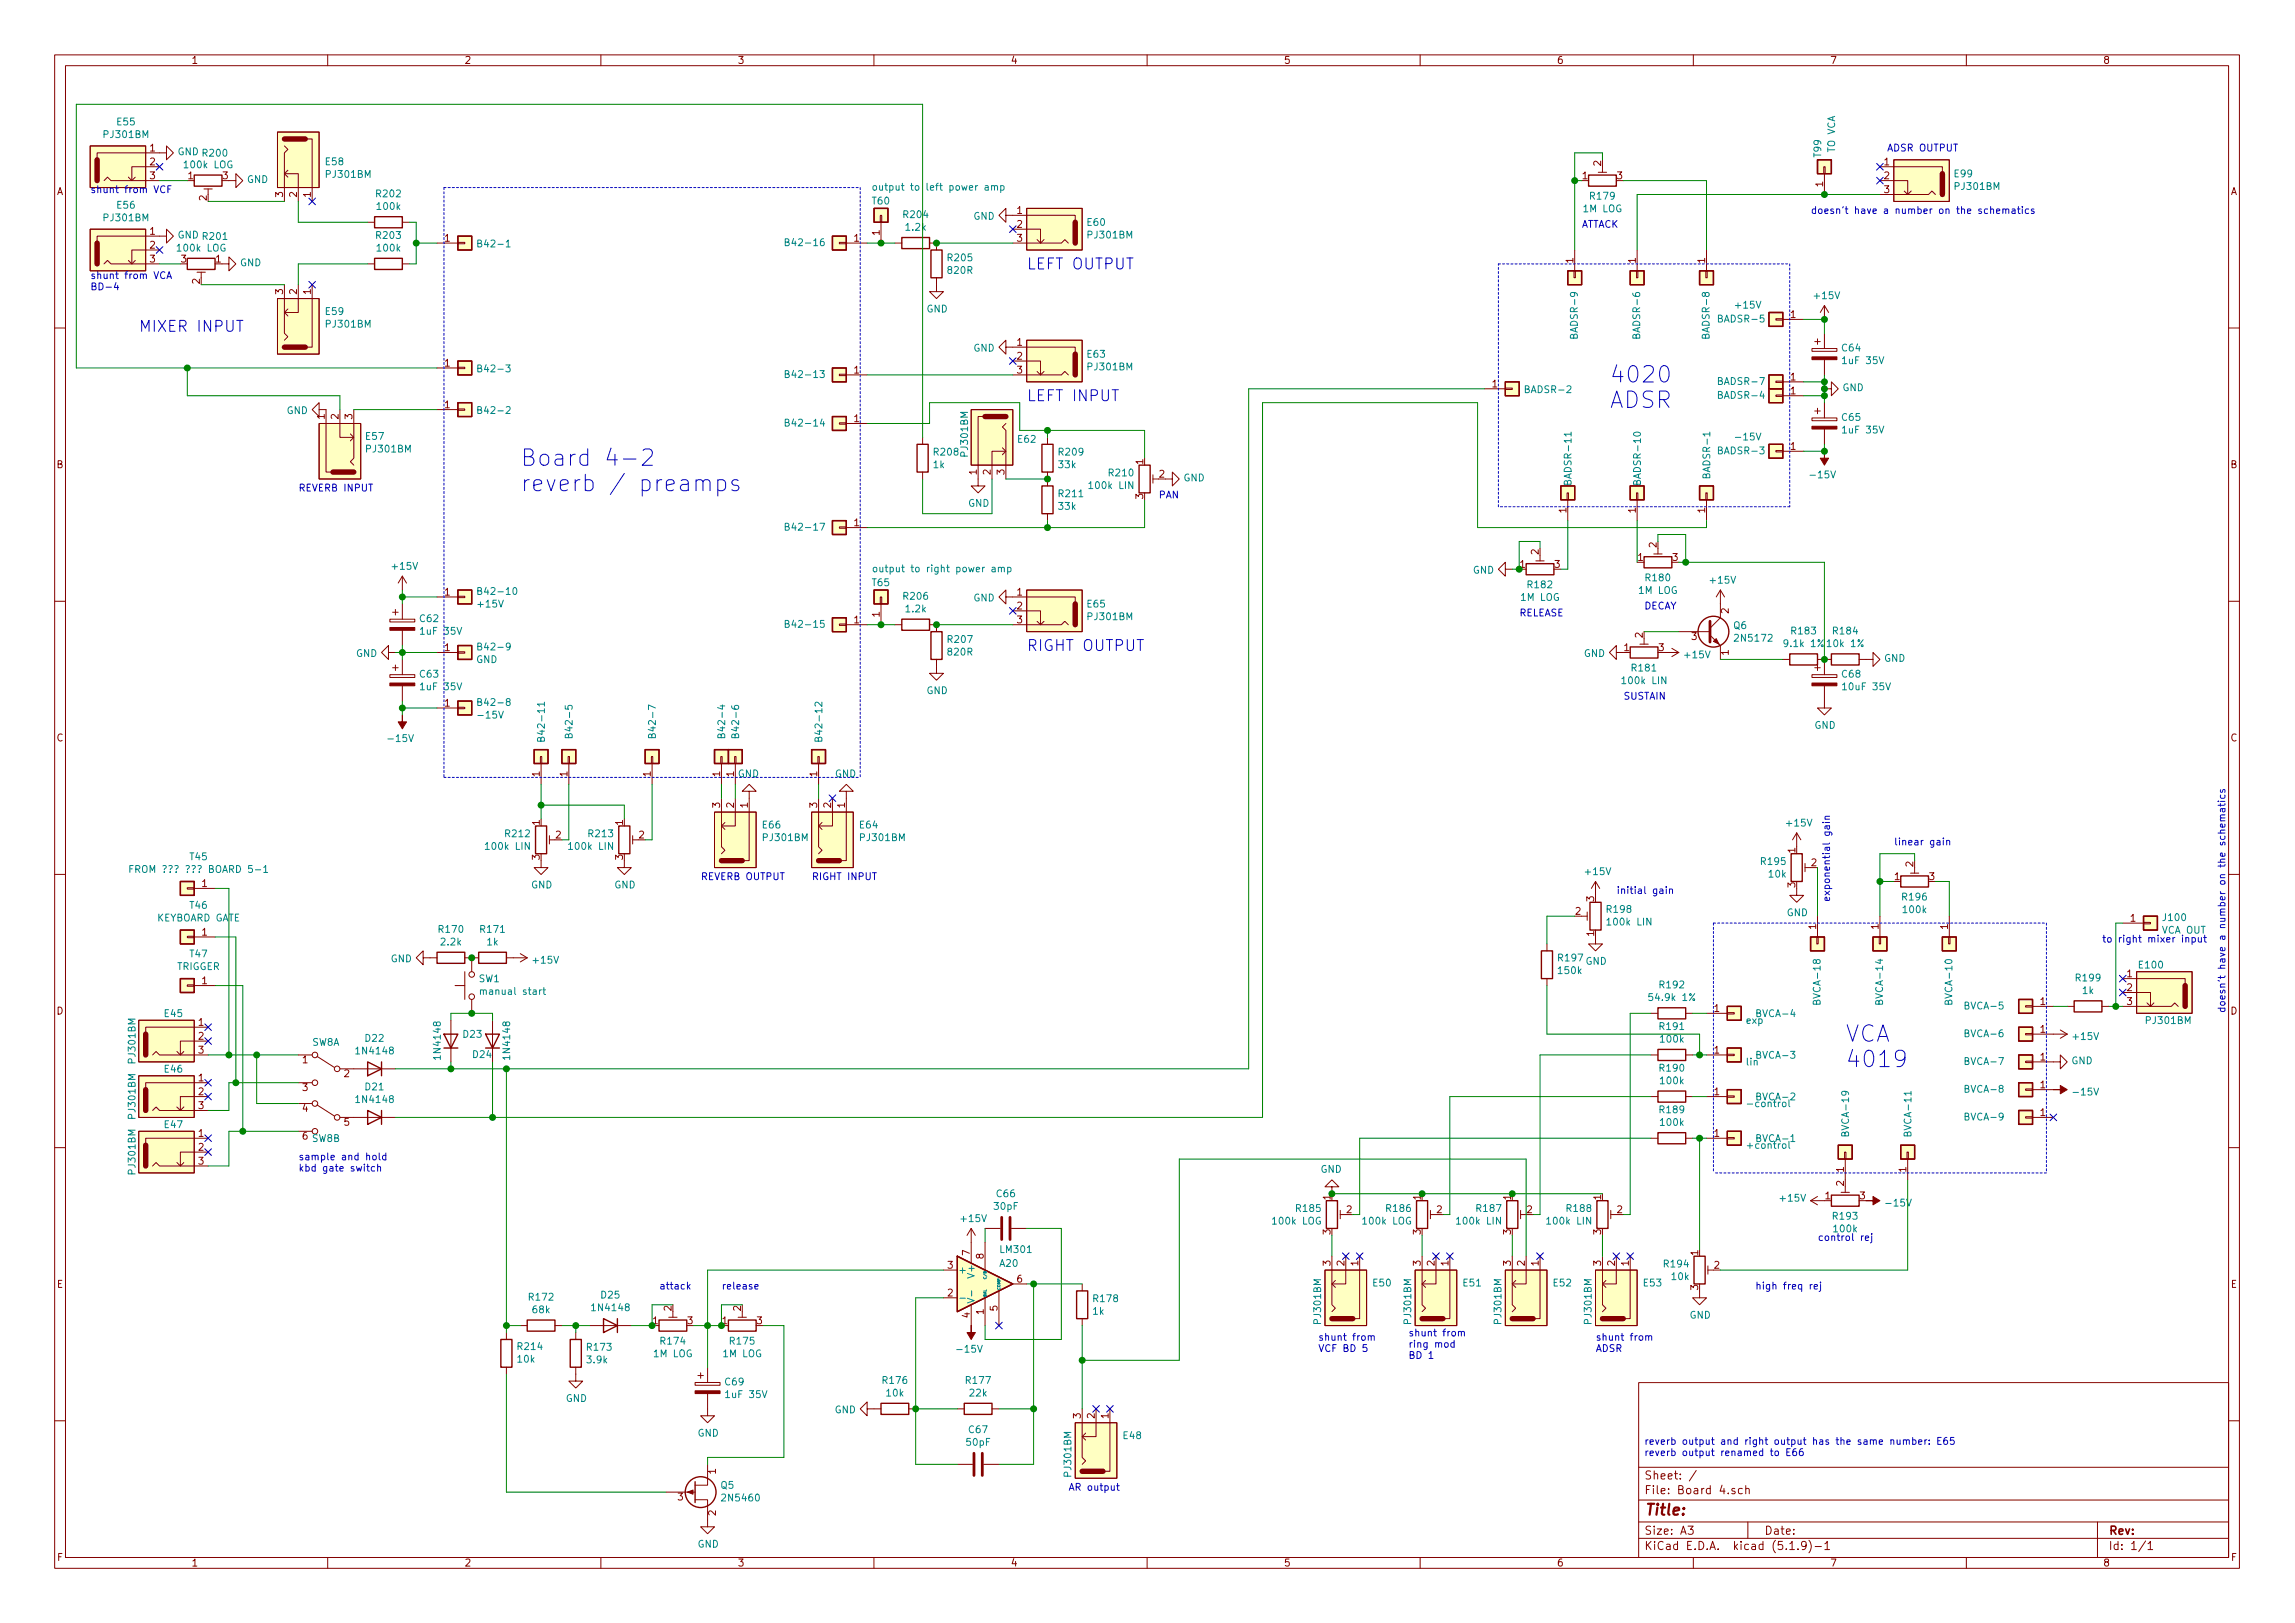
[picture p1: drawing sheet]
<svg xmlns="http://www.w3.org/2000/svg" width="420mm" height="297mm" viewBox="0 0 420 297" stroke-linecap="round" stroke-linejoin="round" font-family="sans-serif">
<defs><g id="words">
<g font-size="4.2" fill="#0000c2">
<text x="294.6" y="70.1">4020</text>
<text x="294.6" y="74.7">ADSR</text>
<text x="95.2" y="85.3">Board 4-2</text>
<text x="95.2" y="90">reverb / preamps</text>
<text x="337.8" y="190.7">VCA</text>
<text x="337.8" y="195.4">4019</text>
</g>
<g font-size="2.8" fill="#0000c2">
<text x="188" y="49.3">LEFT OUTPUT</text>
<text x="25.4" y="60.7">MIXER INPUT</text>
<text x="188" y="73.4">LEFT INPUT</text>
<text x="188" y="119.2">RIGHT OUTPUT</text>
</g>
<text font-size="2.8" fill="#840000" x="301" y="277.3">Title:</text>
<g font-size="2.1" fill="#840000">
<text x="301" y="273.5">File: Board 4.sch</text>
<text x="301" y="270.8">Sheet: /</text>
<text x="301" y="280.9">Size: A3</text>
<text x="323" y="280.9">Date:</text>
<text x="386" y="280.9">Rev:</text>
<text x="301" y="283.7">KiCad E.D.A. kicad (5.1.9)-1</text>
<text x="386" y="283.7">Id: 1/1</text>
</g>
<g font-size="1.8" fill="#840000">
<text x="35" y="11.7">1</text>
<text x="85" y="11.7">2</text>
<text x="135" y="11.7">3</text>
<text x="185" y="11.7">4</text>
<text x="235" y="11.7">5</text>
<text x="285" y="11.7">6</text>
<text x="335" y="11.7">7</text>
<text x="385" y="11.7">8</text>
<text x="27.5" y="27.7">1</text>
<text x="10.4" y="35.7">A</text>
<text x="27.5" y="30.3">2</text>
<text x="27.5" y="32.8">3</text>
<text x="34.4" y="32.8">1</text>
<text x="40.8" y="32.8">3</text>
<text x="289.7" y="32.8">1</text>
<text x="293.1" y="30.4" transform="rotate(-90 293.1 30.4)">2</text>
<text x="296.1" y="32.8">3</text>
<text x="333.8" y="34.2" transform="rotate(-90 333.8 34.2)">1</text>
<text x="345" y="30.3">1</text>
<text x="345" y="32.8">2</text>
<text x="345" y="35.3">3</text>
<text x="408.4" y="35.7">A</text>
<text x="37.8" y="36.7" transform="rotate(-90 37.8 36.7)">2</text>
<text x="51.8" y="36.1" transform="rotate(-90 51.8 36.1)">3</text>
<text x="54.4" y="36.1" transform="rotate(-90 54.4 36.1)">2</text>
<text x="56.9" y="36.1" transform="rotate(-90 56.9 36.1)">1</text>
<text x="186.2" y="39.2">1</text>
<text x="186.2" y="41.7">2</text>
<text x="27.5" y="43">1</text>
<text x="27.5" y="45.5">2</text>
<text x="81.4" y="44.2">1</text>
<text x="156.4" y="44.2">1</text>
<text x="161" y="43.1" transform="rotate(-90 161 43.1)">1</text>
<text x="186.2" y="44.2">3</text>
<text x="27.5" y="48">3</text>
<text x="33.2" y="48">3</text>
<text x="36.6" y="52" transform="rotate(-90 36.6 52)">2</text>
<text x="39.5" y="48">1</text>
<text x="51.8" y="53.9" transform="rotate(-90 51.8 53.9)">3</text>
<text x="54.4" y="53.9" transform="rotate(-90 54.4 53.9)">2</text>
<text x="56.9" y="53.9" transform="rotate(-90 56.9 53.9)">1</text>
<text x="288" y="48.1" transform="rotate(-90 288 48.1)">1</text>
<text x="299.5" y="48.1" transform="rotate(-90 299.5 48.1)">1</text>
<text x="312.2" y="48.1" transform="rotate(-90 312.2 48.1)">1</text>
<text x="327.8" y="58.2">1</text>
<text x="186.2" y="63.3">1</text>
<text x="186.2" y="65.8">2</text>
<text x="81.4" y="67.1">1</text>
<text x="156.4" y="68.4">1</text>
<text x="186.2" y="68.4">3</text>
<text x="273.2" y="70.9">1</text>
<text x="327.8" y="69.6">1</text>
<text x="59.4" y="76.7" transform="rotate(-90 59.4 76.7)">1</text>
<text x="62" y="76.7" transform="rotate(-90 62 76.7)">2</text>
<text x="64.5" y="76.7" transform="rotate(-90 64.5 76.7)">3</text>
<text x="81.4" y="74.7">1</text>
<text x="156.4" y="77.3">1</text>
<text x="327.8" y="72.2">1</text>
<text x="327.8" y="82.3">1</text>
<text x="10.4" y="85.7">B</text>
<text x="178.8" y="86.9" transform="rotate(-90 178.8 86.9)">1</text>
<text x="181.4" y="86.9" transform="rotate(-90 181.4 86.9)">2</text>
<text x="183.9" y="86.9" transform="rotate(-90 183.9 86.9)">3</text>
<text x="209.3" y="85" transform="rotate(-90 209.3 85)">1</text>
<text x="212.2" y="87.4">2</text>
<text x="408.4" y="85.7">B</text>
<text x="209.3" y="91.3" transform="rotate(-90 209.3 91.3)">3</text>
<text x="286.8" y="93.9" transform="rotate(-90 286.8 93.9)">1</text>
<text x="299.5" y="93.9" transform="rotate(-90 299.5 93.9)">1</text>
<text x="312.2" y="93.9" transform="rotate(-90 312.2 93.9)">1</text>
<text x="156.4" y="96.3">1</text>
<text x="281.7" y="101.5" transform="rotate(-90 281.7 101.5)">2</text>
<text x="303.3" y="100.2" transform="rotate(-90 303.3 100.2)">2</text>
<text x="278.3" y="103.9">1</text>
<text x="284.6" y="103.9">3</text>
<text x="299.9" y="102.7">1</text>
<text x="306.2" y="102.7">3</text>
<text x="81.4" y="109">1</text>
<text x="161" y="112.9" transform="rotate(-90 161 112.9)">1</text>
<text x="186.2" y="109">1</text>
<text x="186.2" y="111.5">2</text>
<text x="316.5" y="112.3" transform="rotate(-90 316.5 112.3)">2</text>
<text x="81.4" y="119.2">1</text>
<text x="156.4" y="114.1">1</text>
<text x="186.2" y="114.1">3</text>
<text x="297.3" y="119.2">1</text>
<text x="300.7" y="116.7" transform="rotate(-90 300.7 116.7)">2</text>
<text x="303.7" y="119.2">3</text>
<text x="309.7" y="117.1">3</text>
<text x="316.5" y="119.9" transform="rotate(-90 316.5 119.9)">1</text>
<text x="81.4" y="129.3">1</text>
<text x="10.4" y="135.7">C</text>
<text x="408.4" y="135.7">C</text>
<text x="98.8" y="142.1" transform="rotate(-90 98.8 142.1)">1</text>
<text x="103.9" y="142.1" transform="rotate(-90 103.9 142.1)">1</text>
<text x="119.1" y="142.1" transform="rotate(-90 119.1 142.1)">1</text>
<text x="131.8" y="142.1" transform="rotate(-90 131.8 142.1)">1</text>
<text x="134.4" y="142.1" transform="rotate(-90 134.4 142.1)">1</text>
<text x="149.6" y="142.1" transform="rotate(-90 149.6 142.1)">1</text>
<text x="131.8" y="147.8" transform="rotate(-90 131.8 147.8)">3</text>
<text x="134.4" y="147.8" transform="rotate(-90 134.4 147.8)">2</text>
<text x="136.9" y="147.8" transform="rotate(-90 136.9 147.8)">1</text>
<text x="149.6" y="147.8" transform="rotate(-90 149.6 147.8)">3</text>
<text x="152.1" y="147.8" transform="rotate(-90 152.1 147.8)">2</text>
<text x="154.7" y="147.8" transform="rotate(-90 154.7 147.8)">1</text>
<text x="98.8" y="151" transform="rotate(-90 98.8 151)">1</text>
<text x="101.8" y="153.5">2</text>
<text x="114" y="151" transform="rotate(-90 114 151)">1</text>
<text x="117" y="153.5">2</text>
<text x="98.8" y="157.4" transform="rotate(-90 98.8 157.4)">3</text>
<text x="114" y="157.4" transform="rotate(-90 114 157.4)">3</text>
<text x="328.7" y="156.1" transform="rotate(-90 328.7 156.1)">1</text>
<text x="331.6" y="158.5">2</text>
<text x="346.9" y="161.1">1</text>
<text x="350.3" y="158.6" transform="rotate(-90 350.3 158.6)">2</text>
<text x="353.2" y="161.1">3</text>
<text x="37" y="162.3">1</text>
<text x="288.4" y="167.4">2</text>
<text x="291.8" y="165" transform="rotate(-90 291.8 165)">3</text>
<text x="328.7" y="162.4" transform="rotate(-90 328.7 162.4)">3</text>
<text x="37" y="171.2">1</text>
<text x="291.8" y="171.3" transform="rotate(-90 291.8 171.3)">1</text>
<text x="332.5" y="170.1" transform="rotate(-90 332.5 170.1)">1</text>
<text x="343.9" y="170.1" transform="rotate(-90 343.9 170.1)">1</text>
<text x="356.6" y="170.1" transform="rotate(-90 356.6 170.1)">1</text>
<text x="390" y="168.7">1</text>
<text x="389.4" y="178.9">1</text>
<text x="10.4" y="185.7">D</text>
<text x="37" y="180.1">1</text>
<text x="313.8" y="185.2">1</text>
<text x="373.5" y="183.9">1</text>
<text x="389.4" y="181.4">2</text>
<text x="389.4" y="183.9">3</text>
<text x="408.4" y="185.7">D</text>
<text x="36.3" y="187.7">1</text>
<text x="36.3" y="190.3">2</text>
<text x="373.5" y="189">1</text>
<text x="36.3" y="192.8">3</text>
<text x="36.3" y="197.9">1</text>
<text x="55.4" y="194.6">1</text>
<text x="63" y="197.1">2</text>
<text x="313.8" y="192.8">1</text>
<text x="373.5" y="194.1">1</text>
<text x="36.3" y="200.4">2</text>
<text x="36.3" y="203">3</text>
<text x="55.4" y="199.7">3</text>
<text x="55.4" y="203.5">4</text>
<text x="313.8" y="200.4">1</text>
<text x="373.5" y="199.2">1</text>
<text x="36.3" y="208.1">1</text>
<text x="63" y="206">5</text>
<text x="313.8" y="208.1">1</text>
<text x="373.5" y="204.3">1</text>
<text x="36.3" y="210.6">2</text>
<text x="36.3" y="213.1">3</text>
<text x="337.6" y="214.5" transform="rotate(-90 337.6 214.5)">1</text>
<text x="349" y="214.5" transform="rotate(-90 349 214.5)">1</text>
<text x="243.6" y="219.6" transform="rotate(-90 243.6 219.6)">1</text>
<text x="260.1" y="219.6" transform="rotate(-90 260.1 219.6)">1</text>
<text x="276.6" y="219.6" transform="rotate(-90 276.6 219.6)">1</text>
<text x="293.1" y="219.6" transform="rotate(-90 293.1 219.6)">1</text>
<text x="334.2" y="219.5">1</text>
<text x="337.6" y="217.1" transform="rotate(-90 337.6 217.1)">2</text>
<text x="340.5" y="219.5">3</text>
<text x="243.6" y="225.9" transform="rotate(-90 243.6 225.9)">3</text>
<text x="246.5" y="222">2</text>
<text x="260.1" y="225.9" transform="rotate(-90 260.1 225.9)">3</text>
<text x="263" y="222">2</text>
<text x="276.6" y="225.9" transform="rotate(-90 276.6 225.9)">3</text>
<text x="279.6" y="222">2</text>
<text x="293.1" y="225.9" transform="rotate(-90 293.1 225.9)">3</text>
<text x="296.1" y="222">2</text>
<text x="173.5" y="232.2">3</text>
<text x="177.5" y="229.8" transform="rotate(-90 177.5 229.8)">7</text>
<text x="180.1" y="230.4" transform="rotate(-90 180.1 230.4)">8</text>
<text x="243.6" y="231.7" transform="rotate(-90 243.6 231.7)">3</text>
<text x="246.1" y="231.7" transform="rotate(-90 246.1 231.7)">2</text>
<text x="248.7" y="231.7" transform="rotate(-90 248.7 231.7)">1</text>
<text x="260.1" y="231.7" transform="rotate(-90 260.1 231.7)">3</text>
<text x="262.6" y="231.7" transform="rotate(-90 262.6 231.7)">2</text>
<text x="265.2" y="231.7" transform="rotate(-90 265.2 231.7)">1</text>
<text x="276.6" y="231.7" transform="rotate(-90 276.6 231.7)">3</text>
<text x="279.1" y="231.7" transform="rotate(-90 279.1 231.7)">2</text>
<text x="281.7" y="231.7" transform="rotate(-90 281.7 231.7)">1</text>
<text x="293.1" y="231.7" transform="rotate(-90 293.1 231.7)">3</text>
<text x="295.7" y="231.7" transform="rotate(-90 295.7 231.7)">2</text>
<text x="298.2" y="231.7" transform="rotate(-90 298.2 231.7)">1</text>
<text x="310.9" y="229.8" transform="rotate(-90 310.9 229.8)">1</text>
<text x="313.8" y="232.2">2</text>
<text x="10.4" y="235.7">E</text>
<text x="122.9" y="239.9" transform="rotate(-90 122.9 239.9)">2</text>
<text x="135.6" y="239.9" transform="rotate(-90 135.6 239.9)">2</text>
<text x="173.5" y="237.3">2</text>
<text x="182.6" y="239.9" transform="rotate(-90 182.6 239.9)">5</text>
<text x="186.2" y="234.7">6</text>
<text x="310.9" y="236.1" transform="rotate(-90 310.9 236.1)">3</text>
<text x="408.4" y="235.7">E</text>
<text x="119.5" y="242.4">1</text>
<text x="125.9" y="242.4">3</text>
<text x="132.2" y="242.4">1</text>
<text x="138.6" y="242.4">3</text>
<text x="177.5" y="241.2" transform="rotate(-90 177.5 241.2)">4</text>
<text x="180.1" y="240.5" transform="rotate(-90 180.1 240.5)">1</text>
<text x="197.9" y="259.6" transform="rotate(-90 197.9 259.6)">3</text>
<text x="200.4" y="259.6" transform="rotate(-90 200.4 259.6)">2</text>
<text x="202.9" y="259.6" transform="rotate(-90 202.9 259.6)">1</text>
<text x="131.1" y="269.8" transform="rotate(-90 131.1 269.8)">1</text>
<text x="124.1" y="274.6">3</text>
<text x="131.1" y="277.4" transform="rotate(-90 131.1 277.4)">2</text>
<text x="10.5" y="285.7">F</text>
<text x="35" y="286.7">1</text>
<text x="85" y="286.7">2</text>
<text x="135" y="286.7">3</text>
<text x="185" y="286.7">4</text>
<text x="235" y="286.7">5</text>
<text x="285" y="286.7">6</text>
<text x="335" y="286.7">7</text>
<text x="385" y="286.7">8</text>
<text x="408.5" y="285.7">F</text>
</g>
<g font-size="1.8" fill="#008484">
<text x="21.5" y="22.9">E55</text>
<text x="19.1" y="25.3">PJ301BM</text>
<text x="32.5" y="28.4">GND R200</text>
<text x="333.4" y="28.7" transform="rotate(-90 333.4 28.7)">T99</text>
<text x="336" y="27.9" transform="rotate(-90 336 27.9)">TO VCA</text>
<text x="34" y="30.8">100k LOG</text>
<text x="45.2" y="33.5">GND</text>
<text x="59.7" y="30.2">E58</text>
<text x="59.8" y="32.5">PJ301BM</text>
<text x="161.5" y="34.9">output to left power amp</text>
<text x="357.9" y="32.4">E99</text>
<text x="358" y="34.8">PJ301BM</text>
<text x="19.1" y="40.5">PJ301BM</text>
<text x="21.5" y="38.2">E56</text>
<text x="69" y="36.1">R202</text>
<text x="69.2" y="38.4">100k</text>
<text x="159.7" y="37.4">T60</text>
<text x="165.5" y="39.9">R204</text>
<text x="178.2" y="40.2">GND</text>
<text x="199.1" y="41.3">E60</text>
<text x="290" y="38.8">1M LOG</text>
<text x="291.2" y="36.5">R179</text>
<text x="32.5" y="43.6">GND R201</text>
<text x="32.7" y="46">100k LOG</text>
<text x="69" y="43.7">R203</text>
<text x="69.2" y="46">100k</text>
<text x="88" y="45.3">B42-1</text>
<text x="144.4" y="45">B42-16</text>
<text x="165.9" y="42.2">1.2k</text>
<text x="173.6" y="47.8">R205</text>
<text x="199.3" y="43.6">PJ301BM</text>
<text x="43.9" y="48.7">GND</text>
<text x="173.6" y="50.1">820R</text>
<text x="59.7" y="57.6">E59</text>
<text x="59.8" y="60">PJ301BM</text>
<text x="169.6" y="57.2">GND</text>
<text x="314.9" y="59">BADSR-5</text>
<text x="317.9" y="56.5">+15V</text>
<text x="332.3" y="54.7">+15V</text>
<text x="178.2" y="64.3">GND</text>
<text x="199.1" y="65.5">E63</text>
<text x="288.8" y="61.7" transform="rotate(-90 288.8 61.7)">BADSR-9</text>
<text x="300.3" y="61.7" transform="rotate(-90 300.3 61.7)">BADSR-6</text>
<text x="313" y="61.7" transform="rotate(-90 313 61.7)">BADSR-8</text>
<text x="337.3" y="64.3">C64</text>
<text x="88" y="68.1">B42-3</text>
<text x="144.4" y="69.2">B42-13</text>
<text x="199.3" y="67.8">PJ301BM</text>
<text x="279.5" y="71.9">BADSR-2</text>
<text x="314.9" y="70.4">BADSR-7</text>
<text x="337.3" y="71.6">GND</text>
<text x="337.7" y="66.6">1uF 35V</text>
<text x="52.5" y="75.8">GND</text>
<text x="88" y="75.8">B42-2</text>
<text x="314.9" y="73">BADSR-4</text>
<text x="337.3" y="77">C65</text>
<text x="67" y="80.5">E57</text>
<text x="67.2" y="82.8">PJ301BM</text>
<text x="144.4" y="78.1">B42-14</text>
<text x="171.1" y="83.4">R208</text>
<text x="177.2" y="83.4" transform="rotate(-90 177.2 83.4)">PJ301BM</text>
<text x="186.4" y="81">E62</text>
<text x="194" y="83.4">R209</text>
<text x="314.9" y="83.1">BADSR-3</text>
<text x="318.1" y="80.6">-15V</text>
<text x="337.7" y="79.3">1uF 35V</text>
<text x="170.9" y="85.7">1k</text>
<text x="193.9" y="85.7">33k</text>
<text x="199.8" y="89.5">100k LIN</text>
<text x="203.1" y="87.2">R210</text>
<text x="216.7" y="88.1">GND</text>
<text x="287.7" y="88.3" transform="rotate(-90 287.7 88.3)">BADSR-11</text>
<text x="300.4" y="88.3" transform="rotate(-90 300.4 88.3)">BADSR-10</text>
<text x="313.1" y="87.2" transform="rotate(-90 313.1 87.2)">BADSR-1</text>
<text x="331.8" y="87.5">-15V</text>
<text x="177.2" y="92.7">GND</text>
<text x="193.9" y="93.3">33k</text>
<text x="194" y="91">R211</text>
<text x="144.4" y="97.1">B42-17</text>
<text x="72" y="104.3">+15V</text>
<text x="159.7" y="107.3">T65</text>
<text x="161.5" y="104.7">output to right power amp</text>
<text x="269.6" y="105">GND</text>
<text x="279.8" y="107.7">R182</text>
<text x="301.4" y="106.4">R180</text>
<text x="313.3" y="106.8">+15V</text>
<text x="76.9" y="113.9">C62</text>
<text x="87.7" y="111.2">+15V</text>
<text x="88.1" y="108.9">B42-10</text>
<text x="165.5" y="109.8">R206</text>
<text x="165.9" y="112.1">1.2k</text>
<text x="178.2" y="110.1">GND</text>
<text x="199.1" y="111.2">E65</text>
<text x="199.3" y="113.5">PJ301BM</text>
<text x="278.6" y="110">1M LOG</text>
<text x="300.2" y="108.7">1M LOG</text>
<text x="77.3" y="116.2">1uF 35V</text>
<text x="88" y="119">B42-9</text>
<text x="144.4" y="114.9">B42-15</text>
<text x="173.6" y="117.7">R207</text>
<text x="173.6" y="120">820R</text>
<text x="317.4" y="115.1">Q6</text>
<text x="317.9" y="117.4">2N5172</text>
<text x="326.9" y="118.4">9.1k 1%</text>
<text x="328.1" y="116.1">R183</text>
<text x="334.8" y="118.4">10k 1%</text>
<text x="335.7" y="116.1">R184</text>
<text x="65.2" y="120.2">GND</text>
<text x="76.9" y="124">C63</text>
<text x="87.2" y="121.3">GND</text>
<text x="290" y="120.2">GND</text>
<text x="297.4" y="125.2">100k LIN</text>
<text x="298.9" y="122.9">R181</text>
<text x="308.6" y="120.5">+15V</text>
<text x="337.3" y="124">C68</text>
<text x="344.9" y="121.1">GND</text>
<text x="77.3" y="126.3">1uF 35V</text>
<text x="87.9" y="131.5">-15V</text>
<text x="88" y="129.2">B42-8</text>
<text x="169.6" y="127">GND</text>
<text x="337.8" y="126.3">10uF 35V</text>
<text x="71.4" y="135.8">-15V</text>
<text x="99.7" y="135" transform="rotate(-90 99.7 135)">B42-11</text>
<text x="104.8" y="134.5" transform="rotate(-90 104.8 134.5)">B42-5</text>
<text x="120.1" y="134.5" transform="rotate(-90 120.1 134.5)">B42-7</text>
<text x="132.8" y="134.5" transform="rotate(-90 132.8 134.5)">B42-4</text>
<text x="135.3" y="134.5" transform="rotate(-90 135.3 134.5)">B42-6</text>
<text x="150.5" y="135" transform="rotate(-90 150.5 135)">B42-12</text>
<text x="332.2" y="133.4">GND</text>
<text x="135.1" y="142.3">GND</text>
<text x="152.9" y="142.3">GND</text>
<text x="89.3" y="155.5">100k LIN</text>
<text x="92.6" y="153.2">R212</text>
<text x="104.5" y="155.5">100k LIN</text>
<text x="107.9" y="153.2">R213</text>
<text x="139.7" y="151.6">E66</text>
<text x="139.8" y="153.9">PJ301BM</text>
<text x="157.5" y="151.6">E64</text>
<text x="157.6" y="153.9">PJ301BM</text>
<text x="327.2" y="151.3">+15V</text>
<text x="25" y="159.8">FROM ??? ??? BOARD 5-1</text>
<text x="34.8" y="157.4">T45</text>
<text x="290.4" y="160.2">+15V</text>
<text x="322.5" y="158.3">R195</text>
<text x="323.9" y="160.6">10k</text>
<text x="34.8" y="166.3">T46</text>
<text x="97.2" y="162.6">GND</text>
<text x="112.5" y="162.6">GND</text>
<text x="294.3" y="167.1">R198</text>
<text x="327.1" y="167.7">GND</text>
<text x="348.4" y="164.8">R196</text>
<text x="348.5" y="167.1">100k</text>
<text x="28.6" y="168.6">KEYBOARD GATE</text>
<text x="80.4" y="170.7">R170</text>
<text x="80.8" y="173">2.2k</text>
<text x="88.1" y="170.7">R171</text>
<text x="89.2" y="173">1k</text>
<text x="294.6" y="169.4">100k LIN</text>
<text x="396.1" y="168.6">J100</text>
<text x="32.3" y="177.5">TRIGGER</text>
<text x="34.8" y="175.2">T47</text>
<text x="71.5" y="176.1">GND</text>
<text x="87.7" y="179.8">SW1</text>
<text x="97.8" y="176.4">+15V</text>
<text x="285.4" y="176">R197</text>
<text x="285.4" y="178.3">150k</text>
<text x="290.3" y="176.6">GND</text>
<text x="380.2" y="179.6">R199</text>
<text x="391.7" y="177.3">E100</text>
<text x="88.6" y="182.1">manual start</text>
<text x="302.3" y="183.2">54.9k 1%</text>
<text x="304" y="180.9">R192</text>
<text x="333.3" y="183.5" transform="rotate(-90 333.3 183.5)">BVCA-18</text>
<text x="344.7" y="183.5" transform="rotate(-90 344.7 183.5)">BVCA-14</text>
<text x="357.4" y="183.5" transform="rotate(-90 357.4 183.5)">BVCA-10</text>
<text x="359.9" y="184.7">BVCA-5</text>
<text x="381.3" y="181.9">1k</text>
<text x="30.2" y="186.1">E45</text>
<text x="57.1" y="191.4">SW8A</text>
<text x="66.9" y="190.7">D22</text>
<text x="84.9" y="189.9">D23</text>
<text x="304" y="188.5">R191</text>
<text x="304.1" y="190.8">100k</text>
<text x="319.7" y="187.4">exp</text>
<text x="321.8" y="186.1">BVCA-4</text>
<text x="359.9" y="189.8">BVCA-6</text>
<text x="379.7" y="190.3">+15V</text>
<text x="393" y="187.4">PJ301BM</text>
<text x="24.8" y="194.5" transform="rotate(-90 24.8 194.5)">PJ301BM</text>
<text x="30.2" y="196.3">E46</text>
<text x="65.5" y="193">1N4148</text>
<text x="80.7" y="193.6" transform="rotate(-90 80.7 193.6)">1N4148</text>
<text x="86.6" y="193.6">D24</text>
<text x="93.4" y="193.6" transform="rotate(-90 93.4 193.6)">1N4148</text>
<text x="304" y="196.1">R190</text>
<text x="319.8" y="195">lin</text>
<text x="321.8" y="193.8">BVCA-3</text>
<text x="359.9" y="194.9">BVCA-7</text>
<text x="379.2" y="194.8">GND</text>
<text x="65.5" y="201.9">1N4148</text>
<text x="66.9" y="199.6">D21</text>
<text x="304" y="203.7">R189</text>
<text x="304.1" y="198.4">100k</text>
<text x="320.5" y="202.6">-control</text>
<text x="321.8" y="201.4">BVCA-2</text>
<text x="359.9" y="200">BVCA-8</text>
<text x="379.9" y="200.5">-15V</text>
<text x="24.8" y="204.6" transform="rotate(-90 24.8 204.6)">PJ301BM</text>
<text x="30.2" y="206.5">E47</text>
<text x="55.4" y="208.6">6 SW8B</text>
<text x="304.1" y="206.1">100k</text>
<text x="321.8" y="209">BVCA-1</text>
<text x="338.5" y="207.6" transform="rotate(-90 338.5 207.6)">BVCA-19</text>
<text x="349.9" y="207.6" transform="rotate(-90 349.9 207.6)">BVCA-11</text>
<text x="359.9" y="205.1">BVCA-9</text>
<text x="24.8" y="214.8" transform="rotate(-90 24.8 214.8)">PJ301BM</text>
<text x="241.8" y="214.6">GND</text>
<text x="320.2" y="210.2">+control</text>
<text x="182.1" y="221.4">30pF</text>
<text x="182.5" y="219.1">C66</text>
<text x="237.4" y="221.8">R185</text>
<text x="253.9" y="221.8">R186</text>
<text x="270.4" y="221.8">R187</text>
<text x="286.9" y="221.8">R188</text>
<text x="326.1" y="219.9">+15V</text>
<text x="345.6" y="220.8">-15V</text>
<text x="176.1" y="223.7">+15V</text>
<text x="233.2" y="224.1">100k LOG</text>
<text x="249.8" y="224.1">100k LOG</text>
<text x="267.1" y="224.1">100k LIN</text>
<text x="283.6" y="224.1">100k LIN</text>
<text x="335.7" y="223.2">R193</text>
<text x="335.8" y="225.5">100k</text>
<text x="175.4" y="233.1">+</text>
<text x="178.4" y="233.5" transform="rotate(-90 178.4 233.5)">V+</text>
<text x="183.1" y="231.9">A20</text>
<text x="183.3" y="229.3">LM301</text>
<text x="304.7" y="232">R194</text>
<text x="97" y="238">R172</text>
<text x="108.7" y="240">1N4148</text>
<text x="110.1" y="237.7">D25</text>
<text x="200.3" y="238.3">R178</text>
<text x="251.4" y="235.4">E50</text>
<text x="267.9" y="235.4">E51</text>
<text x="284.5" y="235.4">E52</text>
<text x="301" y="235.4">E53</text>
<text x="306.1" y="234.3">10k</text>
<text x="97.6" y="240.3">68k</text>
<text x="200.1" y="240.6">1k</text>
<text x="241.9" y="242.2" transform="rotate(-90 241.9 242.2)">PJ301BM</text>
<text x="258.4" y="242.2" transform="rotate(-90 258.4 242.2)">PJ301BM</text>
<text x="274.9" y="242.2" transform="rotate(-90 274.9 242.2)">PJ301BM</text>
<text x="291.4" y="242.2" transform="rotate(-90 291.4 242.2)">PJ301BM</text>
<text x="309.3" y="241.3">GND</text>
<text x="94.8" y="249.4">10k</text>
<text x="94.9" y="247.1">R214</text>
<text x="107.6" y="249.5">3.9k</text>
<text x="107.6" y="247.2">R173</text>
<text x="119.8" y="248.4">1M LOG</text>
<text x="121.1" y="246.1">R174</text>
<text x="132.5" y="248.4">1M LOG</text>
<text x="133.8" y="246.1">R175</text>
<text x="175.6" y="247.6">-15V</text>
<text x="103.6" y="256.6">GND</text>
<text x="132.8" y="253.6">C69</text>
<text x="133.2" y="255.9">1uF 35V</text>
<text x="161.7" y="253.3">R176</text>
<text x="162.4" y="255.6">10k</text>
<text x="177" y="253.3">R177</text>
<text x="177.6" y="255.6">22k</text>
<text x="127.7" y="262.9">GND</text>
<text x="152.8" y="258.7">GND</text>
<text x="177.4" y="262.3">C67</text>
<text x="205.7" y="263.4">E48</text>
<text x="177" y="264.6">50pF</text>
<text x="132" y="272.5">Q5</text>
<text x="132.5" y="274.8">2N5460</text>
<text x="196.1" y="270.1" transform="rotate(-90 196.1 270.1)">PJ301BM</text>
<text x="127.7" y="283.2">GND</text>
</g>
<g font-size="1.8" fill="#0000c2">
<text x="345.4" y="27.7">ADSR OUTPUT</text>
<text x="16.5" y="35.3">shunt from VCF</text>
<text x="289.6" y="41.7">ATTACK</text>
<text x="331.5" y="39.2">doesn't have a number on the schematics</text>
<text x="16.5" y="51.1">shunt from VCA</text>
<text x="16.5" y="53.1">BD-4</text>
<text x="54.6" y="90">REVERB INPUT</text>
<text x="212.1" y="91.2">PAN</text>
<text x="278.1" y="112.8">RELEASE</text>
<text x="301" y="111.5">DECAY</text>
<text x="297.2" y="128.1">SUSTAIN</text>
<text x="346.7" y="154.7">linear gain</text>
<text x="128.3" y="161.1">REVERB OUTPUT</text>
<text x="148.6" y="161.1">RIGHT INPUT</text>
<text x="295.9" y="163.6">initial gain</text>
<text x="335" y="165.1" transform="rotate(-90 335 165.1)">exponential gain</text>
<text x="384.8" y="172.5">to right mixer input</text>
<text x="395.9" y="170.9">VCA OUT</text>
<text x="407.4" y="185.5" transform="rotate(-90 407.4 185.5)">doesn't have a number on the schematics</text>
<text x="54.6" y="212.4">sample and hold</text>
<text x="54.6" y="214.4">kbd gate switch</text>
<text x="332.7" y="227.1">control rej</text>
<text x="120.6" y="236">attack</text>
<text x="132.1" y="236">release</text>
<text x="321.3" y="236">high freq rej</text>
<text x="241.3" y="245.4">shunt from</text>
<text x="257.8" y="244.6">shunt from</text>
<text x="292.1" y="245.4">shunt from</text>
<text x="241.3" y="247.4">VCF BD 5</text>
<text x="257.8" y="246.6">ring mod</text>
<text x="257.8" y="248.7">BD 1</text>
<text x="292.1" y="247.4">ADSR</text>
<text x="301" y="264.4">reverb output and right output has the same number: E65</text>
<text x="301" y="266.5">reverb output renamed to E66</text>
<text x="195.6" y="272.8">AR output</text>
</g>
<g font-size=".7" fill="#008484">
<text x="180.6" y="233.8" transform="rotate(-90 180.6 233.8)">C/B</text>
<text x="180.6" y="237.4" transform="rotate(-90 180.6 237.4)">BAL</text>
<text x="183.1" y="236.1" transform="rotate(-90 183.1 236.1)">COMP</text>
</g>
</g></defs>
<g fill="none" stroke="#840000" stroke-width=".18">
<path d="M10 10h400v277h-400zM12 12h396v273.1h-396zM60 10v2M110 10v2M160 10v2M210 10v2M260 10v2M310 10v2M360 10v2M16.5 26.7h10.2v7.6h-10.2zM19 33.1l.7-.7 .6 .7h8.9M23.5 32.4l.6 .7 .7-.7"/>
<path d="M29.2 30.5h-5.1v2.6M30.5 28v1.2l1.2-1.2-1.2-1.3v1.3h-12.7v1.2M37.3 34.6h1.6M38.1 34.6v1M41.9 33.1h1.3v-1.3l1.2 1.3-1.2 1.2v-1.2M50.8 24.2h7.6v10.1h-7.6zM52.1 31.8h2.5v5.1M52.1 26.7l.6 .6-.6 .7v8.9M52.7 31.2l-.6 .6 .6 .6M55.9 25.4h1.2v11.5M161.2 39.4h.2v1.3h-.2zM184.1 39.4v-1.3l-1.2 1.3 1.2 1.3v-1.3h12.7v1.3"/>
<path d="M188 38.1h10.1v7.7h-10.1zM292.6 31.5h1.5M293.4 30.5v1M333.9 30.5h.2v1.3h-.2zM334 31.8v3.8M344.2 33.1h5v2.5M344.2 30.5h11.4v1.3M344.2 35.6h8.9l.6-.6 .6 .6M346.7 29.2h10.2v7.7h-10.2zM348.6 35l.6 .6 .7-.6M16.5 41.9h10.2v7.7h-10.2zM19 48.3l.7-.6 .6 .6h8.9"/>
<path d="M23.5 47.7l.6 .6 .7-.6M29.2 45.8h-5.1v2.5M30.5 43.2v1.3l1.2-1.3-1.2-1.3v1.3h-12.7v1.3M36.1 49.8h1.5M36.8 49.8v1M40.6 48.3h1.3v-1.3l1.3 1.3-1.3 1.3v-1.3M50.8 54.6h7.6v10.2h-7.6zM52.1 52.1v8.9l.6 .6-.6 .7M52.7 56.6l-.6 .6 .6 .6M54.6 52.1v5.1h-2.5M57.1 52.1v11.4h-1.2M67.3 48.3h1.3"/>
<path d="M67.3 40.7h1.3M73.7 48.3h1.2M73.7 40.7h1.2M80 44.5h3.8M83.8 44.4h1.3v.2h-1.3zM153.7 44.4h1.2v.2h-1.2zM154.9 44.5h3.8M161.3 40.7v3.8M163.8 44.5h1.3M170.2 44.5h1.2v1.3M171.4 50.8v2.6h1.3l-1.3 1.2-1.2-1.2h1.2M185.4 41.9h5.1v2.6"/>
<path d="M185.4 44.5h8.9l.6-.6 .7 .6M189.9 43.9l.6 .6 .6-.6M288.2 49.6h.2v1.2h-.2zM288.3 45.8v3.8M299.6 49.6h.2v1.2h-.2zM299.7 45.8v3.8M312.3 49.6h.2v1.2h-.2zM312.4 45.8v3.8M325.1 58.3h1.3v.3h-1.3zM326.4 58.5h3.8M334 55.9v2.6M334 55.9l-.8 1.3"/>
<path d="M334 55.9l.8 1.3M10 60h2M58.4 77.5h7.6v10.2h-7.6zM58.4 75v-1.3l-1.3 1.3 1.3 1.2v-1.2h1.3v11.4h1.3M62.2 75v5h2.6M64.1 79.4l.7 .6-.7 .7M64.8 75v8.9l-.7 .6 .7 .6M80 67.3h3.8M80 75h3.8M83.8 67.2h1.3v.3h-1.3zM83.8 74.8h1.3v.3h-1.3zM153.7 77.4h1.2v.2h-1.2z"/>
<path d="M153.7 68.5h1.2v.2h-1.2zM154.9 77.5h3.8M154.9 68.6h3.8M177.8 75h7.6v10.1h-7.6zM180.3 76.2h-1.2v12.7h1.2l-1.2 1.3-1.3-1.3h1.3M184.1 77.5l-.6 .6 .6 .7v8.9M184.1 63.5v-1.2l-1.2 1.2 1.2 1.3v-1.3h12.7v1.3M185.4 66.1h5.1v2.5M185.4 68.6h8.9l.6-.6 .7 .6M188 62.3h10.1v7.6h-10.1zM189.9 68l.6 .6 .6-.6M271.8 71.2h3.8"/>
<path d="M275.6 71h1.3v.3h-1.3zM325.1 72.3h1.3v.3h-1.3zM325.1 69.8h1.3v.2h-1.3zM326.4 72.4h3.8M326.4 69.9h3.8M331.7 63.8h4.6v.5h-4.6zM331.7 76.5h4.6v.5h-4.6zM332.2 62.5h1M332.2 75.2h1M332.7 62v1M332.7 74.7v1M334 71.2h1.3v-1.3l1.2 1.3-1.2 1.2v-1.2"/>
<path d="M334 61v2.8M334 65.8v2.8M334 73.7v2.8M334 78.5v2.8M408 60h2M153.7 96.4h1.2v.3h-1.2zM154.9 96.6h3.8M168.9 80v1.3M168.9 86.4v1.3M183.5 82l.6 .6-.6 .6M184.1 82.6h-2.5v5.1M191.8 80v1.3"/>
<path d="M191.8 86.4v2.5M191.8 94v1.3M211.1 86.9v1.5M211.1 87.7h1M213.4 87.7h1.2v-1.3l1.3 1.3-1.3 1.2v-1.2M286.9 90.2h.2v1.3h-.2zM287 91.5v3.8M299.6 90.2h.2v1.3h-.2zM299.7 91.5v3.8M312.3 90.2h.2v1.3h-.2zM312.4 91.5v3.8M325.1 82.5h1.3v.2h-1.3z"/>
<path d="M326.4 82.6h3.8M10 110h2M71.1 119.4v-1.3l-1.3 1.3 1.3 1.3v-1.3h1.3M71.4 113.3h4.5v.5h-4.5zM71.9 112.1h1M72.4 111.5v1.1M73.7 105.4v2.6M73.7 110.5v2.8M73.7 115.4v2.7M73.7 105.4l-.8 1.3M73.7 105.4l.7 1.3M80 119.4h3.8"/>
<path d="M80 109.3h3.8M83.8 119.3h1.3v.2h-1.3zM83.8 109.1h1.3v.3h-1.3zM153.7 114.2h1.2v.3h-1.2zM154.9 114.3h3.8M161.2 109.3h.2v1.2h-.2zM161.3 110.5v3.8M163.8 114.3h1.3M170.2 114.3h1.2v1.3M184.1 109.3v-1.3l-1.2 1.3 1.2 1.2v-1.2h12.7v1.2M185.4 111.8h5.1v2.5M185.4 114.3h8.9l.6-.6 .7 .6"/>
<path d="M188 108h10.1v7.6h-10.1zM189.9 113.7l.6 .6 .6-.6M275.6 104.2v-1.3l-1.3 1.3 1.3 1.2v-1.2h1.3M281.2 102.7h1.5M281.9 101.6v1.1M295.9 119.4v-1.3l-1.3 1.3 1.3 1.3v-1.3h1.3M300.2 117.9h1.6M301 116.9v1M302.8 101.4h1.5M303.5 100.4v1M304.8 119.4h2.5M306.1 118.7l1.2 .7"/>
<path d="M307.3 119.4l-1.2 .8M307.3 115.6h5.8M313.1 116.2l1.9 1.9v2.6M315 108l-.8 1.3M315 108v5.1l-1.9 1.9M315 108l.7 1.3M408 110h2M71.4 123.5h4.5v.5h-4.5zM71.9 122.2h1M72.4 121.7v1M73.7 120.7v2.8M73.7 125.5v2.8"/>
<path d="M80 129.6h3.8M83.8 129.4h1.3v.3h-1.3zM98.9 138.5h.3v1.2h-.3zM99.1 139.7v3.8M104 138.5h.3v1.2h-.3zM104.1 139.7v3.8M119.3 138.5h.2v1.2h-.2zM119.4 139.7v3.8M132 138.5h.2v1.2h-.2zM132.1 139.7v3.8M134.5 138.5h.2v1.2h-.2zM134.6 139.7v3.8"/>
<path d="M149.7 138.5h.3v1.2h-.3zM149.9 139.7v3.8M171.4 120.7v2.5h1.3l-1.3 1.3-1.2-1.3h1.2M326.4 120.7h1.3M331.7 123.5h4.6v.5h-4.6zM332.2 122.2h1M332.7 120.7h2.6M332.7 121.7v1M334 125.5v4.1h1.3l-1.3 1.2-1.3-1.2h1.3M334 120.7v2.8M340.4 120.7h2.5v-1.3l1.3 1.3-1.3 1.3v-1.3M99.1 157.5v1.3h1.2l-1.2 1.3-1.3-1.3h1.3"/>
<path d="M100.6 153.7h1M100.6 152.9v1.6M114.3 157.5v1.3h1.3l-1.3 1.3-1.3-1.3h1.3M115.8 152.9v1.6M115.8 153.7h1M130.8 148.6h7.6v10.2h-7.6zM132.1 146.1v8.9l.6 .6-.6 .6M132.7 150.5l-.6 .7 .6 .6M134.6 146.1v5.1h-2.5M137.2 144.8h1.2l-1.2-1.3-1.3 1.3h1.3v12.7h-1.3M148.6 148.6h7.6v10.2h-7.6zM149.9 146.1v8.9l.6 .6-.6 .6"/>
<path d="M150.5 150.5l-.6 .7 .6 .6M152.4 146.1v5.1h-2.5M154.9 144.8h1.3l-1.3-1.3-1.2 1.3h1.2v12.7h-1.2M328.9 152.4l-.7 1.3M328.9 152.4v2.6M328.9 152.4l.8 1.3M330.5 158v1.5M330.5 158.8h1M349.8 159.8h1.5M350.5 158.8v1M10 160h2M34.3 171.4h1.3v.2h-1.3z"/>
<path d="M34.3 162.5h1.3v.2h-1.3zM35.6 171.5h3.8M35.6 162.6h3.8M77.5 175.3v-1.3l-1.3 1.3 1.3 1.3v-1.3h2.5M85.1 177.8v5.1M85.1 175.3h2.5M86.4 175.3v2.5M92.7 175.3h3.8M95.2 174.5l1.3 .8M96.5 175.3l-1.3 .8M283.2 172.8v1.2M283.2 179.1v1.3"/>
<path d="M289.6 167.7h1M290.6 166.9v1.5M292.1 171.5v1.3h1.3l-1.3 1.2-1.3-1.2h1.3M292.1 161.3l-.8 1.3M292.1 161.3v2.6M292.1 161.3l.8 1.3M328.9 162.6v1.3h1.3l-1.3 1.2-1.2-1.2h1.2M332.6 171.5h.3v1.3h-.3zM332.7 167.7v3.8M344 171.5h.3v1.3h-.3zM344.2 167.7v3.8M356.7 171.5h.3v1.3h-.3z"/>
<path d="M356.9 167.7v3.8M388.6 179.1h11.4v1.3M388.6 168.9h3.8M391.2 177.8h10.1v7.7h-10.1zM392.4 168.8h1.3v.3h-1.3zM408 160h2M25.4 186.7h10.2v7.6h-10.2zM25.4 196.9h10.2v7.6h-10.2zM27.9 193.1l.7-.7 .6 .7h8.9M32.4 192.4l.6 .7 .7-.7M34.3 180.2h1.3v.3h-1.3zM35.6 180.4h3.8"/>
<path d="M38.1 190.5h-5.1v2.6M38.1 188h-11.4v1.3M38.1 198.2h-11.4v1.2M54.6 193.1h2.5M54.6 198.2h2.5M58 193.3l3.2 2.1M62.2 195.6h10.2M82.5 186.7v7.6M83.3 180.4h1.8M86.4 182.9v2.6M90.2 186.7v7.6M302.3 185.5h1.2"/>
<path d="M302.3 193.1h1.2M308.6 185.5h1.3M308.6 193.1h1.3M312.4 185.5h3.8M312.4 193.1h3.8M316.2 185.3h1.3v.3h-1.3zM316.2 192.9h1.3v.3h-1.3zM370.8 199.3h1.3v.3h-1.3zM370.8 184.1h1.3v.2h-1.3zM370.8 189.1h1.3v.3h-1.3zM370.8 194.2h1.3v.3h-1.3zM372.1 194.3h5.1v-1.2l1.3 1.2-1.3 1.3v-1.3"/>
<path d="M372.1 199.4h3.8M372.1 184.2h3.8M372.1 189.3h6.4M377.2 188.5l1.3 .8M378.5 184.2h1.2M378.5 189.3l-1.3 .7M384.8 184.2h1.3M388.6 181.6h5.1v2.6M388.6 184.2h8.9l.6-.6 .7 .6M393.1 183.6l.6 .6 .6-.6M10 210h2M25.4 207h10.2v7.7h-10.2z"/>
<path d="M27.9 203.2l.7-.6 .6 .6h8.9M27.9 213.4l.7-.6 .6 .6h8.9M32.4 202.6l.6 .6 .7-.6M32.4 212.8l.6 .6 .7-.6M38.1 200.7h-5.1v2.5M38.1 210.9h-5.1v2.5M38.1 208.3h-11.4v1.3M54.6 202h2.5M54.6 207h2.5M58 202.2l3.2 2.1M62.2 204.5h10.2M243.8 217.2h1.3l-1.3-1.3-1.2 1.3h1.2v1.3"/>
<path d="M302.3 200.7h1.2M302.3 208.3h1.2M308.6 200.7h1.3M308.6 208.3h1.3M312.4 200.7h3.8M312.4 208.3h3.8M316.2 200.6h1.3v.2h-1.3zM316.2 208.2h1.3v.2h-1.3zM331.5 219.7l1.2 .8M331.5 219.7h2.5M332.7 219l-1.2 .7M337.1 218.2h1.5"/>
<path d="M337.7 210.9h.2v1.2h-.2zM337.8 212.1v3.8M337.8 217.2v1M349.1 210.9h.3v1.2h-.3zM349.2 212.1v3.8M370.8 204.4h1.3v.2h-1.3zM372.1 204.5h3.8M408 210h2M172.7 232.4h2.6M172.7 237.5h2.6M177.8 224.8v6.4M177.8 238.8v3.8"/>
<path d="M177.8 224.8l-.8 1.3M177.8 224.8l.8 1.3M180.3 227.4v5M180.3 237.5v5.1M180.3 224.8h2.8M182.9 236.3v6.3M185.2 224.8h2.8M185.4 235h2.6M198.1 235v1.3M242.6 232.4h7.6v10.2h-7.6zM243.8 229.9v8.9l.7 .6-.7 .7M244.5 234.4l-.7 .6 .7 .6"/>
<path d="M245.4 221.5v1.5M245.4 222.3h1M246.4 229.9v5.1h-2.6M248.9 229.9v11.4h-1.3M259.1 232.4h7.6v10.2h-7.6zM260.3 229.9v8.9l.7 .6-.7 .7M261 234.4l-.7 .6 .7 .6M261.9 222.3h1M261.9 221.5v1.5M262.9 229.9v5.1h-2.6M265.4 229.9v11.4h-1.2M275.6 232.4h7.6v10.2h-7.6z"/>
<path d="M276.9 229.9v8.9l.6 .6-.6 .7M277.5 234.4l-.6 .6 .6 .6M278.4 222.3h1M278.4 221.5v1.5M279.4 229.9v5.1h-2.5M281.9 229.9v11.4h-1.2M292.1 232.4h7.6v10.2h-7.6zM293.4 229.9v8.9l.6 .6-.6 .7M294 234.4l-.6 .6 .6 .6M294.9 222.3h1M294.9 221.5v1.5M295.9 229.9v5.1h-2.5"/>
<path d="M298.4 229.9v11.4h-1.2M311.1 236.3v1.2h1.3l-1.3 1.3-1.2-1.3h1.2M312.7 231.7v1.5M312.7 232.4h1M92.7 243.9v1.2M92.7 250.2v1.3M95.2 242.6h1.3M101.6 242.6h1.3M105.4 250.2v2.6h1.3l-1.3 1.2-1.3-1.2h1.3M105.4 243.9v1.2M107.9 242.6h7.7M122.4 241.1h1.6"/>
<path d="M123.2 240.1v1M127.3 253h4.5v.5h-4.5zM127.8 251.8h1M128.3 251.2v1.1M129.5 255.1v4h1.3l-1.3 1.3-1.2-1.3h1.2M129.5 250.2v2.8M135.1 241.1h1.6M135.9 240.1v1M158.7 257.8v-1.2l-1.2 1.2 1.2 1.3v-1.3h2.6M166.4 257.8h1.2M175.3 257.8h1.2M181.6 257.8h1.3"/>
<path d="M198.1 257.8v8.9l.7 .7-.7 .6M198.1 241.3v1.3M200.7 257.8v5.1h-2.6M203.2 257.8v11.5h-1.3M300 253h108v32.1h-108zM10 260h2M121.9 273.1h5.4M127.3 274.5h2.2v4.9h1.3l-1.3 1.3-1.2-1.3h1.2M129.5 268v3.8h-2.2M175.3 268h2.8M180.1 268h2.8M196.8 260.4h7.7v10.1h-7.7z"/>
<path d="M198.8 262.3l-.7 .6 .7 .7M300 278.5h108M300 274.5h108M300 268.5h108M309 279.3h1l-.5 .6 .4 .1v.7l-.2 .1-.7-.1M310.5 269.1l-1.2 2M317.6 272.5l-.4-.1-.2 .2 .1 .2 .5 .2v.3h-.6M319 272.5l-.5-.1-.2 .3v.6l.2 .1 .5-.1M319.6 272.5l.2-.1 .4 .1v.9M319.6 271.9v1.5M320 278.5v3M384 278.5v6.6"/>
<path d="M408 260h2M60 285.1v1.9M110 285.1v1.9M160 285.1v1.9M210 285.1v1.9M260 285.1v1.9M300 281.5h108M310 285.1v1.9M327.7 283.6h.8M329.2 283.5v.1M330.7 282.7l-.3 .3h-.5l-.1-.3 .1-.5 .5-.1 .2 .2a1.27 1.27 0 0 1-.2 1.2l-.5 .1M331.2 281.9a1.71 1.71 0 0 1 0 2.3"/>
<path d="M332.3 283h1.2M334.1 282.5l.4-.4v1.5M334.1 283.6h.8M360 285.1v1.9M392.8 282l-1.3 2M393.2 282.5l.5-.4v1.5M393.2 283.6h.9"/>
<circle cx="86.4" cy="178.3" r=".51"/>
<circle cx="57.7" cy="198.2" r=".51"/>
<circle cx="57.7" cy="193.1" r=".51"/>
<circle cx="61.7" cy="195.6" r=".51"/>
<circle cx="86.4" cy="182.4" r=".51"/>
<circle cx="57.7" cy="202" r=".51"/>
<circle cx="57.7" cy="207" r=".51"/>
<circle cx="61.7" cy="204.5" r=".51"/>
</g>
<g fill="#ffffc2" stroke="#ffffc2" stroke-width=".18">
<path d="M369.6 198.2h2.5v2.5h-2.5z"/>
<path d="M331.5 171.5h2.5v2.5h-2.5z"/>
<path d="M342.9 171.5h2.5v2.5h-2.5z"/>
<path d="M355.6 171.5h2.5v2.5h-2.5z"/>
<path d="M369.6 182.9h2.5v2.6h-2.5z"/>
<path d="M369.6 188h2.5v2.5h-2.5z"/>
<path d="M369.6 193.1h2.5v2.5h-2.5z"/>
<path d="M369.6 203.2h2.5v2.6h-2.5z"/>
<path d="M316.2 184.2h2.6v2.5h-2.6z"/>
<path d="M316.2 191.8h2.6v2.5h-2.6z"/>
<path d="M316.2 199.4h2.6v2.6h-2.6z"/>
<path d="M316.2 207h2.6v2.6h-2.6z"/>
<path d="M336.5 209.6h2.6v2.5h-2.6z"/>
<path d="M348 209.6h2.5v2.5h-2.5z"/>
<path d="M323.8 81.3h2.6v2.6h-2.6z"/>
<path d="M188 108h10.1v7.6h-10.1z"/>
<path d="M160 108h2.6v2.5h-2.6z"/>
<path d="M148.6 148.6h7.6v10.2h-7.6z"/>
<path d="M130.8 148.6h7.6v10.2h-7.6z"/>
<path d="M275.6 69.9h2.5v2.5h-2.5z"/>
<path d="M285.7 88.9h2.6v2.6h-2.6z"/>
<path d="M298.4 88.9h2.6v2.6h-2.6z"/>
<path d="M311.1 88.9h2.6v2.6h-2.6z"/>
<path d="M323.8 71.2h2.6v2.5h-2.6z"/>
<path d="M323.8 68.6h2.6v2.6h-2.6z"/>
<path d="M323.8 57.2h2.6v2.5h-2.6z"/>
<path d="M287 49.6h2.6v2.5h-2.6z"/>
<path d="M298.4 49.6h2.6v2.5h-2.6z"/>
<path d="M311.1 49.6h2.6v2.5h-2.6z"/>
<path d="M25.4 186.7h10.2v7.6h-10.2z"/>
<path d="M25.4 196.9h10.2v7.6h-10.2z"/>
<path d="M25.4 207h10.2v7.7h-10.2z"/>
<path d="M33 179.1h2.6v2.5h-2.6z"/>
<path d="M33 170.2h2.6v2.6h-2.6z"/>
<path d="M33 161.3h2.6v2.6h-2.6z"/>
<path d="M346.7 29.2h10.2v7.7h-10.2z"/>
<path d="M332.7 29.2h2.6v2.6h-2.6z"/>
<path d="M391.2 177.8h10.1v7.7h-10.1z"/>
<path d="M392.4 167.7h2.6v2.5h-2.6z"/>
<path d="M242.6 232.4h7.6v10.2h-7.6z"/>
<path d="M259.1 232.4h7.6v10.2h-7.6z"/>
<path d="M275.6 232.4h7.6v10.2h-7.6z"/>
<path d="M292.1 232.4h7.6v10.2h-7.6z"/>
<path d="M83.8 66.1h2.6v2.5h-2.6z"/>
<path d="M175.3 229.9l10.1 5.1-10.1 5.1z"/>
<path d="M196.8 260.4h7.7v10.1h-7.7z"/>
<path d="M152.4 76.2h2.5v2.6h-2.5z"/>
<path d="M152.4 67.3h2.5v2.6h-2.5z"/>
<path d="M160 38.1h2.6v2.6h-2.6z"/>
<path d="M188 38.1h10.1v7.7h-10.1z"/>
<path d="M50.8 54.6h7.6v10.2h-7.6z"/>
<path d="M152.4 95.3h2.5v2.5h-2.5z"/>
<path d="M50.8 24.2h7.6v10.1h-7.6z"/>
<path d="M152.4 43.2h2.5v2.6h-2.5z"/>
<path d="M58.4 77.5h7.6v10.2h-7.6z"/>
<path d="M177.8 75h7.6v10.1h-7.6z"/>
<path d="M118.1 137.2h2.5v2.5h-2.5z"/>
<path d="M188 62.3h10.1v7.6h-10.1z"/>
<path d="M148.6 137.2h2.5v2.5h-2.5z"/>
<path d="M133.3 137.2h2.6v2.5h-2.6z"/>
<path d="M130.8 137.2h2.5v2.5h-2.5z"/>
<path d="M16.5 26.7h10.2v7.6h-10.2z"/>
<path d="M16.5 41.9h10.2v7.7h-10.2z"/>
<path d="M102.9 137.2h2.5v2.5h-2.5z"/>
<path d="M97.8 137.2h2.5v2.5h-2.5z"/>
<path d="M152.4 113.1h2.5v2.5h-2.5z"/>
<path d="M83.8 128.3h2.6v2.5h-2.6z"/>
<path d="M83.8 118.1h2.6v2.6h-2.6z"/>
<path d="M83.8 108h2.6v2.5h-2.6z"/>
<path d="M83.8 73.7h2.6v2.5h-2.6z"/>
<path d="M83.8 43.2h2.6v2.6h-2.6z"/>
</g>
<g fill="none" stroke="#840000" stroke-width=".25">
<path d="M35.6 32h5v2.1h-5zM68.6 39.7h5.1v2h-5.1zM160 38.1h2.6v2.6h-2.6zM290.8 32h5.1v2.1h-5.1zM332.7 29.2h2.6v2.6h-2.6zM34.3 47.3h5.1v2h-5.1zM68.6 47.3h5.1v2h-5.1zM83.8 43.2h2.6v2.6h-2.6zM152.4 43.2h2.5v2.6h-2.5zM165.1 43.5h5.1v2h-5.1zM170.4 45.8h2.1v5h-2.1zM287 49.6h2.6v2.5h-2.6z"/>
<path d="M298.4 49.6h2.6v2.5h-2.6zM311.1 49.6h2.6v2.5h-2.6zM323.8 57.2h2.6v2.5h-2.6zM83.8 66.1h2.6v2.5h-2.6zM83.8 73.7h2.6v2.5h-2.6zM152.4 76.2h2.5v2.6h-2.5zM152.4 67.3h2.5v2.6h-2.5zM275.6 69.9h2.5v2.5h-2.5zM323.8 71.2h2.6v2.5h-2.6zM323.8 68.6h2.6v2.6h-2.6zM152.4 95.3h2.5v2.5h-2.5zM167.9 81.3h2v5.1h-2z"/>
<path d="M190.8 81.3h2v5.1h-2zM190.8 88.9h2v5.1h-2zM208.5 85.1h2.1v5.1h-2.1zM285.7 88.9h2.6v2.6h-2.6zM298.4 88.9h2.6v2.6h-2.6zM311.1 88.9h2.6v2.6h-2.6zM323.8 81.3h2.6v2.6h-2.6zM83.8 118.1h2.6v2.6h-2.6zM83.8 108h2.6v2.5h-2.6zM152.4 113.1h2.5v2.5h-2.5zM160 108h2.6v2.5h-2.6zM165.1 113.3h5.1v2.1h-5.1z"/>
<path d="M170.4 115.6h2.1v5.1h-2.1zM279.4 103.2h5.1v2h-5.1zM298.4 118.4h5.1v2h-5.1zM301 101.9h5.1v2h-5.1zM327.7 119.7h5v2h-5zM335.3 119.7h5.1v2h-5.1zM83.8 128.3h2.6v2.5h-2.6zM97.8 137.2h2.5v2.5h-2.5zM102.9 137.2h2.5v2.5h-2.5zM118.1 137.2h2.5v2.5h-2.5zM130.8 137.2h2.5v2.5h-2.5zM133.3 137.2h2.6v2.5h-2.6z"/>
<path d="M148.6 137.2h2.5v2.5h-2.5zM98 151.2h2.1v5h-2.1zM113.3 151.2h2v5h-2zM327.9 156.2h2v5.1h-2zM33 179.1h2.6v2.5h-2.6zM33 170.2h2.6v2.6h-2.6zM33 161.3h2.6v2.6h-2.6zM80 174.3h5.1v2h-5.1zM87.6 174.3h5.1v2h-5.1zM282.2 174h2v5.1h-2zM291.1 165.1h2v5.1h-2zM331.5 171.5h2.5v2.5h-2.5z"/>
<path d="M342.9 171.5h2.5v2.5h-2.5zM348 160.3h5.1v2h-5.1zM355.6 171.5h2.5v2.5h-2.5zM392.4 167.7h2.6v2.5h-2.6zM67.3 194.3l2.5 1.3-2.5 1.3zM69.8 194.3v2.6M81.3 189.3h2.5l-1.3 2.5zM81.3 191.8h2.5M88.9 189.3h2.5l-1.2 2.5zM88.9 191.8h2.5M303.5 184.4h5.1v2.1h-5.1zM303.5 192.1h5.1v2h-5.1z"/>
<path d="M303.5 199.7h5.1v2h-5.1zM316.2 184.2h2.6v2.5h-2.6zM316.2 191.8h2.6v2.5h-2.6zM316.2 199.4h2.6v2.6h-2.6zM369.6 198.2h2.5v2.5h-2.5zM369.6 182.9h2.5v2.6h-2.5zM369.6 188h2.5v2.5h-2.5zM369.6 193.1h2.5v2.5h-2.5zM379.7 183.2h5.1v2h-5.1zM67.3 203.2l2.5 1.3-2.5 1.3zM69.8 203.2v2.6M242.8 219.7h2.1v5.1h-2.1z"/>
<path d="M259.3 219.7h2.1v5.1h-2.1zM275.8 219.7h2.1v5.1h-2.1zM292.4 219.7h2v5.1h-2zM303.5 207.3h5.1v2h-5.1zM316.2 207h2.6v2.6h-2.6zM335.3 218.7h5.1v2.1h-5.1zM336.5 209.6h2.6v2.5h-2.6zM348 209.6h2.5v2.5h-2.5zM369.6 203.2h2.5v2.6h-2.5zM175.3 229.9l10.1 5.1-10.1 5.1zM197.1 236.3h2v5h-2zM310.1 229.9h2.1v5.1h-2.1z"/>
<path d="M91.7 245.1h2v5.1h-2zM96.5 241.6h5.1v2h-5.1zM104.4 245.1h2v5.1h-2zM110.5 241.3l2.5 1.3-2.5 1.3zM113 241.3v2.6M120.6 241.6h5.1v2h-5.1zM133.3 241.6h5.1v2h-5.1zM161.3 256.8h5.1v2.1h-5.1zM176.5 256.8h5.1v2.1h-5.1zM127.3 271.2v3.8"/>
<circle cx="313.7" cy="115.6" r="2.82"/>
<circle cx="128.3" cy="273.1" r="2.82"/>
</g>
<g fill="none" stroke="#008484" stroke-width=".18">
<path d="M159.9 34h.3l.3 .2v.4l-.3 .2h-.3l-.1-.2zM181.5 34.1l.2-.1h.3l.1 .8M181.5 34v.8M182.1 34.1l.1-.1h.3l.1 .8M183.2 34h.4l.2 .2-.1 .6h-.5M183.2 34v1.2M87.5 44.5h.5l.1-.4-.6-.2v1.3h.5l.2-.2v-.2l-.3-.3M92.7 44.3l.3-.4v1.3M92.7 45.2h.7M143.8 44.3h.5l.1-.5-.6-.1v1.3h.4l.3-.3v-.2l-.3-.2M150.8 43.7l-.4 .1a.87 .87 0 0 0 0 1.2l.5-.2v-.5l-.5-.1-.2 .2M87.5 67.4l.5-.1 .1-.4-.6-.1v1.3h.5l.2-.3v-.2l-.3-.2"/>
<path d="M87.5 75h.5l.1-.5-.6-.1v1.3h.5l.2-.3v-.2l-.3-.2M92.6 66.8h.8l-.4 .5 .3 .1v.6l-.5 .1-.2-.2M92.7 74.5l.5-.1 .2 .4-.1 .2-.7 .7h.8M143.8 77.3h.5l.1-.5-.6-.1v1.3h.4l.3-.2v-.2l-.3-.3M143.8 68.4h.5l.1-.4-.6-.2v1.3h.4l.3-.2v-.2l-.3-.3M150.1 67.8h.8l-.4 .5 .4 .1v.6l-.2 .1-.6-.1M150.5 76.7l-.3 .9h.8M150.8 77.2v.8M287.6 79.1v.7M299.1 79.3a.74 .74 0 0 1 1.2 .2 .72 .72 0 0 1-1.2-.1zM313 79.1v.7M143.8 96.4l.5-.1 .1-.4-.6-.1v1.2h.4l.3-.2v-.2l-.3-.2"/>
<path d="M150.1 95.8h.9l-.6 1.2M207.4 88.1v1.3l-.7-1.3v1.3M87.5 118.3l.5-.1 .1-.4-.6-.1v1.3h.5l.2-.3v-.2l-.3-.2M87.5 108.1h.5l.1-.4-.6-.2v1.3h.5l.2-.2v-.2l-.3-.3M93.4 118.2l-.2 .3-.4-.1-.1-.2v-.4l.5-.1 .2 .2-.1 .8-.1 .2-.4 .1M94 107.7l.2-.2a.69 .69 0 0 1 .4 .7 .69 .69 0 0 1-.4 .6l-.2-.1-.1-.4zM143.8 114.2l.5-.1 .1-.4-.6-.2v1.3h.4l.3-.2v-.2l-.3-.2M150.9 113.5h-.7v.7l.2-.2 .5 .2v.5l-.2 .1-.5-.1M160 103.9l.3-.1 .2 .1-.1 .7-.3 .1-.2-.2v-.5zM181.6 103.9h.5l.1 .8M182.2 104.1l-.4 .1-.2 .2v.2h.6M182.8 103.9l.2-.1 .3 .1v.8"/>
<path d="M182.8 103.8v.9M183.3 104l.2-.2 .3 .1 .1 .8M184.5 103.9l.3-.1 .3 .2-.1 .6h-.5M184.5 103.8v1.3M87.5 128.5l.5-.1 .1-.4-.6-.2v1.3h.5l.2-.2v-.2l-.3-.2M92.9 128.4l-.2-.1v-.3l.2-.2 .4 .1v.4l-.5 .2-.1 .1v.3l.2 .2h.4l.1-.2-.1-.4-.1-.1M99 135.2l.2-.3h.2l.3 .3v.4h-1.3l.1-.6 .5 .1v.5M99.7 128.9h-1.3l.4 .3M99.7 128.5v.7M103.5 129.1v.7h.6l-.1-.2v-.4l.6-.1 .1 .2-.1 .5M104.1 134.6l.2-.3h.2l.2 .2v.5h-1.2l.1-.6 .4 .1 .1 .5M119.3 134.6l.3-.3h.2l.2 .2v.5h-1.3l.1-.6 .5 .1v.5"/>
<path d="M120 129.6l-1.3-.6v.9M131.9 129.2h.8M132 134.6l.3-.3h.2l.2 .2v.5h-1.3l.1-.6 .5 .1v.5M132.3 129v.8l-.9-.3M134 129.2v.4a.87 .87 0 0 0 1.2 0l-.1-.5h-.5l-.2 .5 .3 .2M134.6 134.6l.2-.3h.2l.2 .2v.5h-1.2l.1-.6 .4 .1 .1 .5M149.8 135.2l.2-.3h.2l.3 .3v.4h-1.3l.1-.6 .5 .1v.5M150.5 128.5v.8l-.7-.7-.2-.1-.4 .2 .1 .5M305 123.9v1.2l-.8-1.2v1.2M337.3 125.3l.4-.3v1.2M337.3 126.2h.7M345.2 125l.5 1.2 .4-1.2"/>
<path d="M23.8 159h.4M24.4 158.4h-.6v1.3M46.8 159.2h.9M48.3 158.8l.3-.4v1.3M48.3 159.7h.7M96.9 154.2v1.3l-.7-1.3v1.3M112.1 154.2v1.3l-.7-1.3v1.3M302.2 168v1.3l-.7-1.3v1.3M344.2 175.6v.7l-.9-.3M88 181.3l.1-.1h.3l.1 .8M88 181.2v.8M99.1 181.2l-.3 .2"/>
<path d="M99.4 181.2h.5M99.6 180.7v1.1l.3 .2M310.3 181.8l-1 1.3M349.9 199.7v.7M319.9 202.1h1M326.4 201.8l.3-.1 .2 .1 .1 .5-.2 .2-.3 .1-.1-.2zM327.5 201.3v1.1l.2 .2M327.5 208.9v1.1l.2 .2M327.9 208.9h.7M175.7 237.6h1M177.1 237.6l1.3 .4-1.3 .5M177.9 236.2v1"/>
<path d="M180.1 233.7v.1a.23 .23 0 0 0 .2 .2 .23 .23 0 0 0 .2-.3M274.7 222.8v1.2l-.7-1.2v1.2M291.2 222.8v1.2l-.7-1.2v1.2"/>
<circle cx="310.1" cy="182.9" r=".18"/>
</g>
<g fill="#840000" stroke="#840000" stroke-width=".18">
<path d="M331.7 125h4.6v.5h-4.6z"/>
<path d="M313.7 117.4l.5-.5 .5 1z"/>
<path d="M375.9 199.4h1.3v-.7l1.3 .7-1.3 .8v-.8z"/>
<path d="M331.7 65.3h4.6v.5h-4.6z"/>
<path d="M331.7 78h4.6v.5h-4.6z"/>
<path d="M334 82.6v1.3h.8l-.8 1.2-.8-1.2h.8z"/>
<path d="M127.3 254.5h4.5v.6h-4.5z"/>
<path d="M125.9 273.1l1-.4v.8z"/>
<path d="M341.6 219.7h1.3v-.7l1.3 .7-1.3 .8v-.8z"/>
<path d="M177.8 242.6v1.3h.8l-.8 1.2-.8-1.2h.8z"/>
<path d="M71.4 114.8h4.5v.6h-4.5z"/>
<path d="M73.7 130.8v1.3h.7l-.7 1.3-.8-1.3h.8z"/>
<path d="M71.4 125h4.5v.5h-4.5z"/>
</g>
<path d="M313.1 113.7v3.8M183.4 222.8v4.1M184.9 222.8v4.1M178.3 266v4M179.8 266v4" fill="none" stroke="#840000" stroke-width=".51"/>
<g fill="none" stroke="#840000" stroke-width=".99">
<path d="M17.8 29.2v3.9M52.1 25.4h3.8M355.6 31.8v3.8M17.8 44.5v3.8M196.8 40.7v3.8M52.1 63.5h3.8M180.3 76.2h3.8M196.8 64.8v3.8M61 86.4h3.8M196.8 110.5v3.8M132.1 157.5h3.8M149.9 157.5h3.8"/>
<path d="M26.7 189.3v3.8M26.7 199.4v3.8M400 180.4v3.8M26.7 209.6v3.8M243.8 241.3h3.8M260.3 241.3h3.9M276.9 241.3h3.8M293.4 241.3h3.8M198.1 269.3h3.8"/>
</g>
<path d="M81.3 34.3h76.2M81.3 34.3v108M157.5 34.3v108M274.3 48.3h53.4M327.7 48.3v44.4M274.3 92.7v-44.4M327.7 92.7h-53.4M81.3 142.3h76.2M313.7 168.9h60.9M313.7 168.9v45.8M374.6 168.9v45.8M374.6 214.7h-60.9" fill="none" stroke="#0000c2" stroke-width=".18" stroke-dasharray=".4 .4"/>
<g fill="none" stroke="#008400" stroke-width=".18">
<path d="M29.2 33.1h5.1M38.1 36.9h14M54.6 36.9v3.8h12.7M288.3 33.1h1.3M293.4 29.2v-1.2h-5.1v17.8M297.2 33.1h15.2v12.7M344.2 35.6h-44.5v10.2M29.2 48.3h3.8M36.8 52.1h15.3M67.3 48.3h-12.7v3.8M74.9 40.7h1.3v7.6h-1.3M76.2 44.5h3.8"/>
<path d="M158.7 44.5h5.1M171.4 44.5h14M330.2 58.5h3.8v2.5M34.3 67.3v5.1h27.9v2.6M64.8 75h15.2M80 67.3h-66v-48.2h154.9v60.9M158.7 77.5h11.5v-3.8h16.5v5.1h22.8v5.1M158.7 68.6h26.7M191.8 78.8v1.2M271.8 71.2h-43.2v124.4h-156.2M330.2 72.4h3.8M330.2 69.9h3.8"/>
<path d="M334 68.6v5.1M168.9 87.7v6.3h12.7v-6.3M184.1 87.7h7.7M191.8 95.3v1.3M209.5 91.5v5.1h-50.8M287 95.3v8.9h-1.3M299.7 95.3v7.6M303.5 99.1v-1.3h5.1v5.1M312.4 95.3v1.3h-41.9v-22.9h-39.4v130.8h-158.7M334 81.3v1.3h-3.8M72.4 119.4h7.6M73.7 108v2.5"/>
<path d="M73.7 118.1v2.6M73.7 109.3h6.3M158.7 114.3h5.1M171.4 114.3h14M281.9 100.4v-1.3h-3.8v5.1h-1.2M301 115.6h6.3M307.3 102.9h26.7v17.8M73.7 128.3v2.5M73.7 129.6h6.3M315 120.7h11.4M99.1 143.5v6.4M99.1 147.4h15.2v2.5"/>
<path d="M104.1 143.5v10.2h-1.2M119.4 143.5v10.2h-1.3M132.1 143.5v2.6M134.6 143.5v2.6M149.9 143.5v2.6M332.7 158.8v8.9M350.5 157.5v-1.3h-6.3v11.5M39.4 162.6h2.5v30.5M39.4 171.5h3.8v26.7M288.3 167.7h-5.1v5.1M344.2 161.3h2.5M354.3 161.3h2.6v6.4"/>
<path d="M388.6 168.9h-1.3v15.3M38.1 193.1h16.5M39.4 180.4h5v26.6M47 193.1v8.9h7.6M54.6 198.2h-12.7v5h-3.8M82.5 186.7v-1.2h7.7v1.2M82.5 194.3v1.3M90.2 194.3v10.2M92.7 195.6v48.3M283.2 180.4v8.9h27.9v3.8M302.3 193.1h-20.4v29.2h-1.2M302.3 185.5h-3.9v36.8h-1.2"/>
<path d="M309.9 193.1h2.5M309.9 185.5h2.5M375.9 184.2h2.6M386.1 184.2h2.5M54.6 207h-12.7v6.4h-3.8M243.8 218.5h49.6M302.3 200.7h-36.9v21.6h-1.2M302.3 208.3h-53.4v14h-1.3M309.9 200.7h2.5M309.9 208.3h2.5M311.1 208.3v20.3M349.2 215.9v16.5h-34.2"/>
<path d="M123.2 238.8h-3.8v3.8h-3.8M135.9 238.8h-3.8v3.8h-5.1M172.7 237.5h-5.1v30.5h7.7M172.7 232.4h-43.2v17.8M180.3 224.8v2.6M188 235h10.1M188 224.8h6.3v20.3h-14v-2.5M189.2 235v33h-6.3M243.8 226.1v3.8M260.3 226.1v3.8M276.9 226.1v3.8M279.4 229.9v-17.8h-63.5v36.9h-17.8"/>
<path d="M293.4 226.1v3.8M92.7 251.5v21.6h29.2M92.7 242.6h2.5M102.9 242.6h5M105.4 242.6v1.3M139.7 242.6h3.8v24.1h-14v1.3M167.6 257.8h7.7M182.9 257.8h6.3M198.1 242.6v15.2"/>
</g>
<g fill="none" stroke="#0000c2" stroke-width=".18">
<path d="M30.2 34.1a.6 .6 0 0 0-.9 .5 .6 .6 0 0 0 .6 .7l.3-.2M30.7 34.6h.4M31.3 34h-.6v1.3M364.4 38.4l.2-.2 .3 .1 .1 .8M365.5 38.6l.6-.1v-.2l-.4-.1-.2 .2 .1 .6h.5M366.7 38.4l.2-.2 .3 .1v.8M366.7 38.2v.9M367.2 38.4l.2-.2 .3 .1 .1 .8M368.4 38.3h.5v.8M368.9 38.5l-.4 .1-.2 .2 .2 .3 .4-.1M369.3 38.2h.5M369.5 37.8v1.1l.3 .2"/>
<path d="M370.2 37.8v.1M370.2 38.2v.9M371.4 38.3l-.4-.1-.2 .3 .1 .5h.5M372.4 38.3l-.3-.1-.2 .2v.2l.5 .1v.3h-.5M21.2 51.7l-.3 .9h.8M21.5 52.2v.8M30.2 49.8a.6 .6 0 0 0-.9 .5 .6 .6 0 0 0 .6 .7l.3-.1M30.6 51l.4-1.3 .4 1.3M30.7 50.6h.6M43.3 58.6h1.2M304.1 67.2a.73 .73 0 0 1 .8-.3 .73 .73 0 0 1 .5 .6 1.77 1.77 0 0 1-.6 2.4 .77 .77 0 0 1-.8-.6 2.55 2.55 0 0 1 .1-2.1zM114.1 84h2.3"/>
<path d="M117.7 82.4l.5-.2h.7a.8 .8 0 0 1 .4 1.2l-1.7 1.8h1.8M127.4 88.1a.74 .74 0 0 1 1.3 .1v1.6M128.7 88.2l.4-.4 .7 .1 .2 .3v1.6M131.4 87.9l.3-.1h.6l.4 .3 .1 .3v.8l-.1 .3-.4 .3h-.6l-.3-.2M131.4 87.8v3M135.1 87.9l-.7-.1-.4 .4 .1 .5 1 .2 .2 .3-.2 .4-.3 .2h-.5l-.3-.2M333.7 150.5h.1M334.1 150.5h.8M334.1 149.9h.8M334.4 151.1l.1 .5 .1 .2 .3-.2v-.5M334.9 151.1l-.7 .1v.5M334.9 149.4h-.7l-.1 .3 .1 .2"/>
<path d="M355.8 153.4v.1M355.8 153.8v.8M356.4 153.9l.2-.1 .3 .1v.7M356.4 153.8v.8M406.1 146.7h.1M406.5 150.2h.8M406.5 147.1v.5M406.5 146.7h.8M406.6 145.5l-.1 .4 .2 .2 .6-.1v-.5M406.6 144.5l-.1 .3 .2 .2h.2l.1-.5h.3v.5M406.8 148l.1 .4 .1 .2h.3v-.6M407.3 150.8v.4l-.1 .2-.6-.1v-.5h.2l.1 .6"/>
<path d="M407.3 151.9l-.7 .1-.1 .3 .1 .2M407.3 149.7h-.7l-.1 .3 .1 .2M407.3 149.1l-.7 .1-.1 .3 .2 .2M407.3 148h-.7v.6M407.3 147.1l-.1 .3h-1.1M303.9 162.7h.5v.8M304.4 163l-.4 .1-.2 .1 .1 .3h.5M305.1 162.3v.1M305.1 162.7v.8M305.6 162.8l.2-.1h.3l.1 .8M305.6 162.7v.8M400.2 171.7l.2-.1h.3v.8"/>
<path d="M400.2 171.6v.8M401.3 171.6h.4l.2 .2-.1 .6h-.5M401.3 171.6v1.3M402.5 171.6v.8h.3l.2-.1M403 171.6v.8M403.4 171.6h.5M403.6 171.2v1l.3 .2M348.7 193.5l-.1 .3a.95 .95 0 0 1-1.4 0l-.2-.3v-.7l.3-.4a.96 .96 0 0 1 1.3 .1 1.99 1.99 0 0 1-.7 2.7h-.6M67.1 213.5h.5M67.3 213.1v1.1l.3 .1M68.3 211.6l.2-.2 .3 .2 .1 .5-.1 .1-.3 .1-.2-.1zM68.6 213.5h-.4l-.2 .2 .1 .6h.5"/>
<path d="M69.1 213.6l.2-.1h.3l.1 .8M69.1 213.1v1.2M69.4 211v1.1l.2 .2M70.6 211.5l-.3-.1-.3 .3 .2 .5h.4M70.6 211v1.3M126 235.4l.3 .5M126.3 235.1l-.4 .5M138.2 235.5l.6-.1-.1-.3h-.3l-.2 .2 .1 .6h.4M331.4 235.1v.8M331.8 235.1l-.4 .2M332.1 235.5l.6-.1v-.3h-.4l-.2 .2 .1 .6h.5M333.3 235.1v1.1l-.3 .2"/>
<path d="M333.3 234.7v.1M341.1 226.2l-.3 .2M341.5 226.6l.6-.1v-.3h-.4l-.2 .2 .1 .6h.5M342.7 226.2v1.1l-.3 .2M342.7 225.8v.1M250.2 246.1h-.6l-.1 .6 .5-.1 .3 .2v.3l-.3 .3-.5-.2M250.5 244.6l.2-.1h.3v.8M250.5 244.5v.8M251 244.6l.2-.1h.3l.1 .8M261.6 248.6h.8M266.2 245.8l-.3-.1-.3 .3 .1 .5h.5M266.2 245.3v1.3"/>
<path d="M267 243.8l.2-.1h.3v.8M267 243.7v.8M267.5 243.9l.2-.2h.3l.1 .8M301.3 244.6l.2-.1h.3v.8M301.3 244.5v.8M301.8 244.6l.2-.1h.3l.1 .8M204.4 271.9h.5M204.6 271.5v1.1l.3 .2M325.1 265.6h.3l.2 .2v.4l-.2 .2h-.3l-.2-.2zM327.1 265.7h.4M327.7 265.1h-.6v1.3h.6M328.8 265.1l-.4 .1a.87 .87 0 0 0 0 1.2l.5-.1v-.6l-.5-.1-.2 .3"/>
<path d="M330 265.1l-.3 .1a.81 .81 0 0 0 0 1.2h.3l.1-.5-.2-.3h-.2l-.3 .3M346.2 263.6l.2-.1 .3 .1v.7M347.3 263.5l.1 .8h.3l.2-.1M347.9 263.5v.8M348.5 263.6l.1-.1 .3 .1 .1 .7M348.5 263.5v.8M349 263.7l.2-.2 .3 .1 .1 .7M350.2 263.6l.3-.1 .3 .2-.2 .6h-.4M350.2 263.1v1.2M351.3 263.9l.6-.1-.1-.2-.4-.1-.1 .2v.6h.5M352.4 263.5v.8M352.8 263.5l-.4 .2"/>
<path d="M353.2 264.2v.1M353.2 263.6v.1M354.8 263.7h.4M355.4 263.1h-.6v1.2h.6M356.4 263.1l-.3 .1a.87 .87 0 0 0 0 1.1l.4-.1v-.5l-.4-.1-.2 .2M357.7 263.1h-.6l-.1 .6 .5-.1 .3 .2v.3l-.3 .2-.5-.1"/>
</g>
<g fill="#008400" stroke="#008400" stroke-width=".25">
<circle cx="43.2" cy="198.2" r=".51"/>
<circle cx="167.6" cy="257.8" r=".51"/>
<circle cx="99.1" cy="147.4" r=".51"/>
<circle cx="311.1" cy="193.1" r=".51"/>
<circle cx="41.9" cy="193.1" r=".51"/>
<circle cx="243.8" cy="218.5" r=".51"/>
<circle cx="73.7" cy="109.3" r=".51"/>
<circle cx="44.5" cy="207" r=".51"/>
<circle cx="334" cy="120.7" r=".51"/>
<circle cx="276.9" cy="218.5" r=".51"/>
<circle cx="260.3" cy="218.5" r=".51"/>
<circle cx="34.3" cy="67.3" r=".51"/>
<circle cx="191.8" cy="78.8" r=".51"/>
<circle cx="334" cy="35.6" r=".51"/>
<circle cx="191.8" cy="96.6" r=".51"/>
<circle cx="189.2" cy="257.8" r=".51"/>
<circle cx="171.5" cy="44.5" r=".51"/>
<circle cx="161.3" cy="114.3" r=".51"/>
<circle cx="161.3" cy="44.5" r=".51"/>
<circle cx="189.2" cy="235" r=".51"/>
<circle cx="387.3" cy="184.2" r=".51"/>
<circle cx="171.5" cy="114.3" r=".51"/>
<circle cx="334" cy="58.5" r=".51"/>
<circle cx="105.4" cy="242.6" r=".51"/>
<circle cx="92.7" cy="195.6" r=".51"/>
<circle cx="90.2" cy="204.5" r=".51"/>
<circle cx="82.6" cy="195.6" r=".51"/>
<circle cx="308.6" cy="102.9" r=".51"/>
<circle cx="132.1" cy="242.6" r=".51"/>
<circle cx="73.7" cy="129.6" r=".51"/>
<circle cx="119.4" cy="242.6" r=".51"/>
<circle cx="76.2" cy="44.5" r=".51"/>
<circle cx="86.4" cy="175.3" r=".51"/>
<circle cx="129.5" cy="242.6" r=".51"/>
<circle cx="86.4" cy="185.5" r=".51"/>
<circle cx="334" cy="82.6" r=".51"/>
<circle cx="334" cy="69.9" r=".51"/>
<circle cx="334" cy="72.4" r=".51"/>
<circle cx="334" cy="71.2" r=".51"/>
<circle cx="288.3" cy="33.1" r=".51"/>
<circle cx="311.1" cy="208.3" r=".51"/>
<circle cx="198.1" cy="249" r=".51"/>
<circle cx="73.7" cy="119.4" r=".51"/>
<circle cx="278.1" cy="104.2" r=".51"/>
<circle cx="191.8" cy="87.7" r=".51"/>
<circle cx="47" cy="193.1" r=".51"/>
<circle cx="344.2" cy="161.3" r=".51"/>
<circle cx="92.7" cy="242.6" r=".51"/>
</g>
<g fill="none" stroke="#000084" stroke-width=".18">
<path d="M28.6 29.9l1.2 1.2M29.8 29.9l-1.2 1.2M56.5 36.3l1.3 1.2M57.8 36.3l-1.3 1.2M343.6 29.9l1.2 1.2M343.6 32.4l1.2 1.3M344.8 29.9l-1.2 1.2M344.8 32.4l-1.2 1.3M28.6 45.1l1.2 1.3M29.8 45.1l-1.2 1.3M56.5 51.5l1.3 1.2M57.8 51.5l-1.3 1.2"/>
<path d="M184.8 41.3l1.2 1.3M186 41.3l-1.2 1.3M184.8 65.5l1.2 1.2M186 65.5l-1.2 1.2M184.8 111.2l1.2 1.2M186 111.2l-1.2 1.2M151.8 145.5l1.2 1.2M153 145.5l-1.2 1.2M388 178.5l1.2 1.2M389.2 178.5l-1.2 1.2M37.5 187.4l1.2 1.2M37.5 189.9l1.2 1.2"/>
<path d="M37.5 197.5l1.2 1.3M38.7 187.4l-1.2 1.2M38.7 189.9l-1.2 1.2M38.7 197.5l-1.2 1.3M388 181l1.2 1.3M389.2 181l-1.2 1.3M37.5 200.1l1.2 1.2M37.5 207.7l1.2 1.2M37.5 210.2l1.2 1.3M38.7 200.1l-1.2 1.2M38.7 207.7l-1.2 1.2M38.7 210.2l-1.2 1.3"/>
<path d="M375.3 203.9l1.2 1.2M376.5 203.9l-1.2 1.2M245.8 229.3l1.2 1.2M247 229.3l-1.2 1.2M248.3 229.3l1.2 1.2M249.5 229.3l-1.2 1.2M262.3 229.3l1.2 1.2M263.5 229.3l-1.2 1.2M264.8 229.3l1.2 1.2M266 229.3l-1.2 1.2M281.3 229.3l1.2 1.2M282.5 229.3l-1.2 1.2"/>
<path d="M295.3 229.3l1.2 1.2M296.5 229.3l-1.2 1.2M297.8 229.3l1.3 1.2M299.1 229.3l-1.3 1.2M182.3 242l1.2 1.2M183.5 242l-1.2 1.2M200.1 257.2l1.2 1.3M201.3 257.2l-1.2 1.3M202.6 257.2l1.2 1.3M203.8 257.2l-1.2 1.3"/>
</g>
<use href="#words"/>
</svg>
